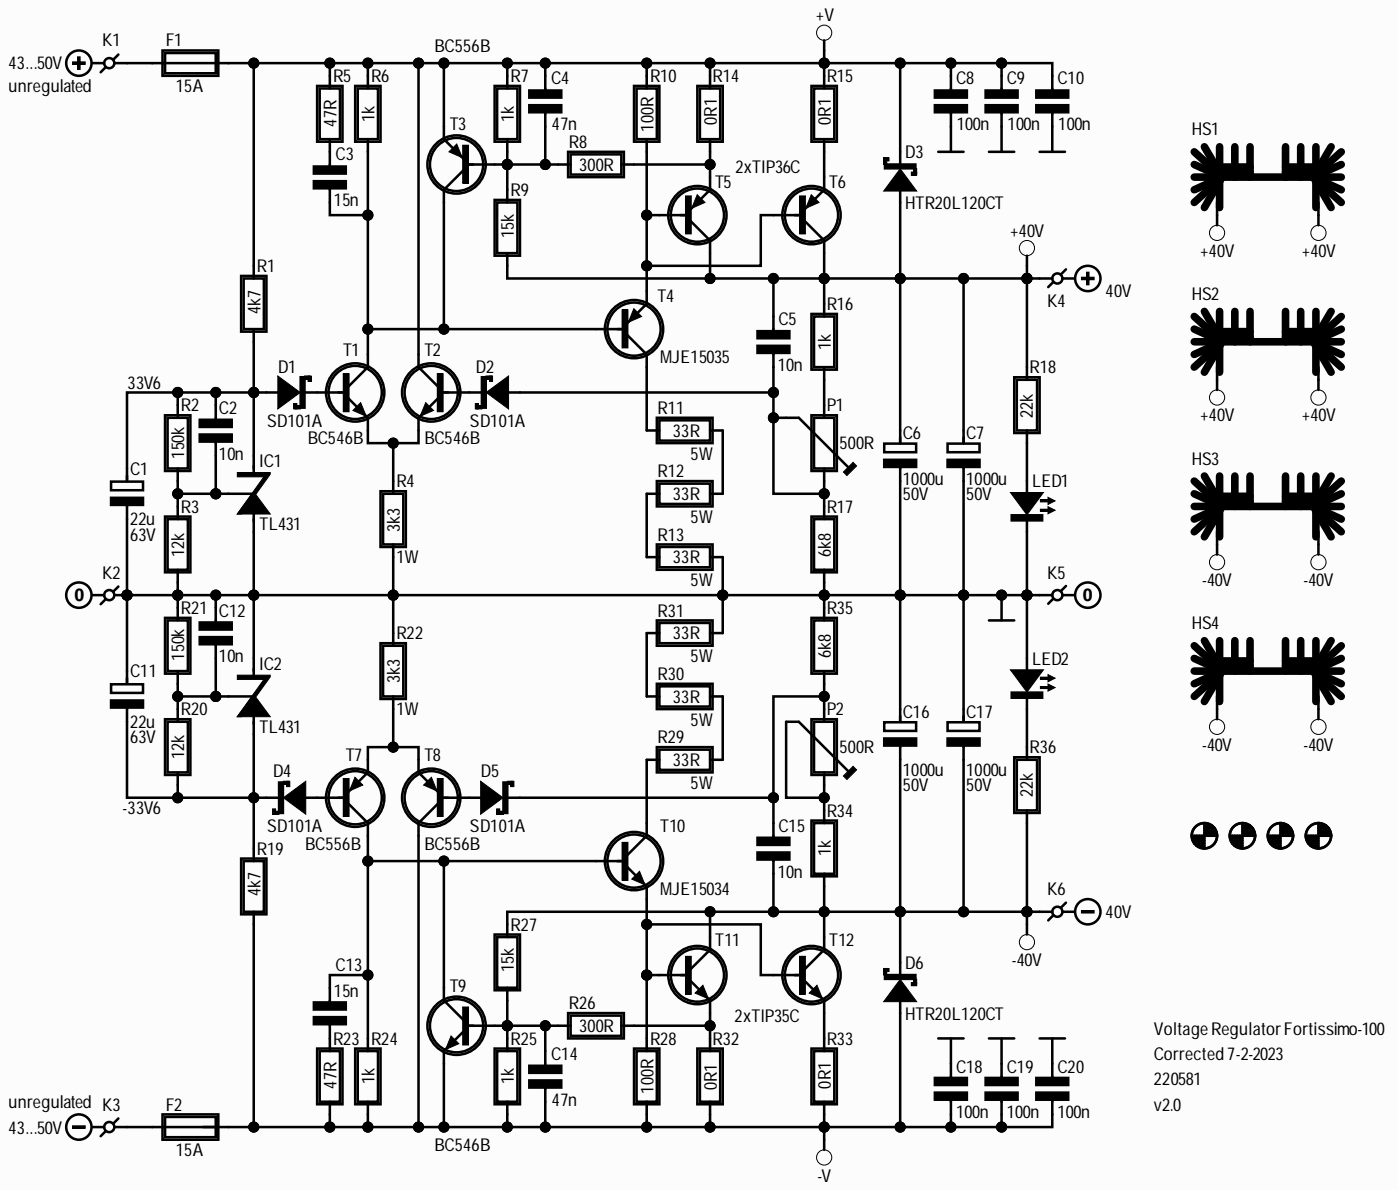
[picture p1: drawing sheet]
<svg xmlns="http://www.w3.org/2000/svg" width="140mm" height="119mm" viewBox="0 0 140 119" stroke-linecap="round" stroke-linejoin="round" font-family="sans-serif">
<defs><g id="words">
<g font-size="1.8">
<text x="10.2" y="4.6">K1</text>
<text x="16.6" y="4.6">F1</text>
<text x="43.5" y="5.2">BC556B</text>
<text x="81.6" y="2.1">+V</text>
<text x=".8" y="6.9">43...50V</text>
<text x=".8" y="9.2">unregulated</text>
<text x="17.6" y="9.2">15A</text>
<text x="33.3" y="8.2">R5</text>
<text x="37.1" y="8.2">R6</text>
<text x="51.1" y="8.2">R7</text>
<text x="55.1" y="8.5">C4</text>
<text x="65" y="8.2">R10</text>
<text x="71.3" y="8.2">R14</text>
<text x="82.7" y="8.2">R15</text>
<text x="95.6" y="8.5">C8</text>
<text x="100.7" y="8.5">C9</text>
<text x="105.8" y="8.5">C10</text>
<text x="33.6" y="16.1">C3</text>
<text x="33.7" y="12.7" transform="rotate(-90 33.7 12.7)">47R</text>
<text x="37.5" y="12.2" transform="rotate(-90 37.5 12.2)">1k</text>
<text x="45" y="13">T3</text>
<text x="51.4" y="12.2" transform="rotate(-90 51.4 12.2)">1k</text>
<text x="55.2" y="13">47n</text>
<text x="56.9" y="14.8">R8</text>
<text x="57.9" y="17.1">300R</text>
<text x="65.4" y="13.2" transform="rotate(-90 65.4 13.2)">100R</text>
<text x="71.7" y="12.5" transform="rotate(-90 71.7 12.5)">0R1</text>
<text x="73.6" y="17.3">2xTIP36C</text>
<text x="83.1" y="12.5" transform="rotate(-90 83.1 12.5)">0R1</text>
<text x="90.6" y="15.8">D3</text>
<text x="95.7" y="13">100n</text>
<text x="100.8" y="13">100n</text>
<text x="105.9" y="13">100n</text>
<text x="119.2" y="13.5">HS1</text>
<text x="33.4" y="20.6">15n</text>
<text x="51.1" y="19.6">R9</text>
<text x="51.4" y="23.8" transform="rotate(-90 51.4 23.8)">15k</text>
<text x="71.5" y="18.8">T5</text>
<text x="83" y="18.8">T6</text>
<text x="90.6" y="20.9">HTR20L120CT</text>
<text x="101.1" y="23.7">+40V</text>
<text x="25.7" y="27.2">R1</text>
<text x="110.6" y="29.7">40V</text>
<text x="119.2" y="30">HS2</text>
<text x="120.1" y="25.7">+40V</text>
<text x="130.2" y="25.7">+40V</text>
<text x="26" y="31.4" transform="rotate(-90 26 31.4)">4k7</text>
<text x="34.3" y="35.6">T1</text>
<text x="42.4" y="35.6">T2</text>
<text x="65.8" y="30.2">T4</text>
<text x="77.9" y="32.5">C5</text>
<text x="82.7" y="31">R16</text>
<text x="83.1" y="35" transform="rotate(-90 83.1 35)">1k</text>
<text x="104.8" y="30.8">K4</text>
<text x="12.8" y="38.9">33V6</text>
<text x="18.1" y="41.1">R2</text>
<text x="21.9" y="41.4">C2</text>
<text x="27.8" y="37.3">D1</text>
<text x="47.6" y="37.3">D2</text>
<text x="65.8" y="41.4">R11</text>
<text x="66" y="36.3">MJE15035</text>
<text x="77.8" y="37.1">10n</text>
<text x="82.7" y="41.1">P1</text>
<text x="103" y="37.3">R18</text>
<text x="103.3" y="41.8" transform="rotate(-90 103.3 41.8)">22k</text>
<text x="13" y="47.5">C1</text>
<text x="18.4" y="45.9" transform="rotate(-90 18.4 45.9)">150k</text>
<text x="21.9" y="46">10n</text>
<text x="26" y="46.7">IC1</text>
<text x="26.7" y="42.7">SD101A</text>
<text x="30.8" y="44.4">BC546B</text>
<text x="42.4" y="44.4">BC546B</text>
<text x="47" y="42.7">SD101A</text>
<text x="65.8" y="47.7">R12</text>
<text x="67.3" y="43.7">33R</text>
<text x="69.1" y="46">5W</text>
<text x="84" y="45">500R</text>
<text x="90.3" y="43.9">C6</text>
<text x="96.7" y="43.9">C7</text>
<text x="119.2" y="46.5">HS3</text>
<text x="120.1" y="42.2">+40V</text>
<text x="130.2" y="42.2">+40V</text>
<text x="13" y="52.6">22u</text>
<text x="18.1" y="51.3">R3</text>
<text x="26" y="53.1">TL431</text>
<text x="39.7" y="48.8">R4</text>
<text x="40" y="53.2" transform="rotate(-90 40 53.2)">3k3</text>
<text x="67.3" y="50">33R</text>
<text x="69.1" y="52.3">5W</text>
<text x="82.7" y="51.3">R17</text>
<text x="90.3" y="48.5">1000u</text>
<text x="90.3" y="50">50V</text>
<text x="96.7" y="48.5">1000u</text>
<text x="96.7" y="50">50V</text>
<text x="103.2" y="48.8">LED1</text>
<text x="10.2" y="57.9">K2</text>
<text x="13" y="54.1">63V</text>
<text x="18.4" y="55.8" transform="rotate(-90 18.4 55.8)">12k</text>
<text x="39.7" y="56.4">1W</text>
<text x="65.8" y="54.1">R13</text>
<text x="67.3" y="56.4">33R</text>
<text x="69.1" y="58.6">5W</text>
<text x="83.1" y="55.8" transform="rotate(-90 83.1 55.8)">6k8</text>
<text x="104.8" y="57.9">K5</text>
<text x="120.2" y="58.6">-40V</text>
<text x="130.4" y="58.6">-40V</text>
<text x="7.4" y="60.2">0</text>
<text x="18.1" y="61.4">R21 C12</text>
<text x="39.7" y="64">R22</text>
<text x="65.8" y="61.7">R31</text>
<text x="67.3" y="64">33R</text>
<text x="82.7" y="61.4">R35</text>
<text x="83.1" y="65.8" transform="rotate(-90 83.1 65.8)">6k8</text>
<text x="108.3" y="60.2">0</text>
<text x="119.2" y="62.9">HS4</text>
<text x="13" y="67.8">C11</text>
<text x="18.1" y="71.6">R20</text>
<text x="18.4" y="66.1" transform="rotate(-90 18.4 66.1)">150k</text>
<text x="21.9" y="66.2">10n</text>
<text x="26" y="67">IC2</text>
<text x="39.7" y="71.6">1W</text>
<text x="40" y="68.4" transform="rotate(-90 40 68.4)">3k3</text>
<text x="65.8" y="68">R30</text>
<text x="67.3" y="70.3">33R</text>
<text x="69.1" y="66.2">5W</text>
<text x="82.7" y="71.6">P2</text>
<text x="90.3" y="71.8">C16</text>
<text x="96.7" y="71.8">C17</text>
<text x="103.2" y="66.5">LED2</text>
<text x="13" y="72.8">22u</text>
<text x="13" y="74.4">63V</text>
<text x="18.4" y="76" transform="rotate(-90 18.4 76)">12k</text>
<text x="26" y="73.3">TL431</text>
<text x="27.3" y="77.7">D4</text>
<text x="34.6" y="76.1">T7</text>
<text x="42.4" y="76.1">T8</text>
<text x="48.1" y="77.7">D5</text>
<text x="65.8" y="74.4">R29</text>
<text x="67.3" y="76.6">33R</text>
<text x="69.1" y="72.6">5W</text>
<text x="84" y="75.4">500R</text>
<text x="90.3" y="77.7">1000u</text>
<text x="96.7" y="77.7">1000u</text>
<text x="103" y="75.4">R36</text>
<text x="120.2" y="75.1">-40V</text>
<text x="130.4" y="75.1">-40V</text>
<text x="12.3" y="81.5">-33V6</text>
<text x="26.7" y="83.2">SD101A</text>
<text x="47" y="83.2">SD101A</text>
<text x="66" y="83.2">T10</text>
<text x="69.1" y="78.9">5W</text>
<text x="77.9" y="83.2">C15</text>
<text x="82.7" y="81.7">R34</text>
<text x="90.3" y="79.2">50V</text>
<text x="96.7" y="79.2">50V</text>
<text x="103.3" y="79.8" transform="rotate(-90 103.3 79.8)">22k</text>
<text x="25.7" y="85.5">R19</text>
<text x="26" y="89.6" transform="rotate(-90 26 89.6)">4k7</text>
<text x="30.5" y="85">BC556B</text>
<text x="42.4" y="85">BC556B</text>
<text x="66" y="89.6">MJE15034</text>
<text x="77.8" y="87.8">10n</text>
<text x="83.1" y="85.6" transform="rotate(-90 83.1 85.6)">1k</text>
<text x="104.8" y="89.6">K6</text>
<text x="51.1" y="93.1">R27</text>
<text x="71.5" y="94.6">T11</text>
<text x="83" y="94.6">T12</text>
<text x="110.6" y="91.8">40V</text>
<text x="33.4" y="99.7">15n</text>
<text x="33.6" y="97.2">C13</text>
<text x="45" y="99.2">T9</text>
<text x="51.4" y="97.3" transform="rotate(-90 51.4 97.3)">15k</text>
<text x="56.9" y="101">R26</text>
<text x="90.6" y="96.9">D6</text>
<text x="90.6" y="102">HTR20L120CT</text>
<text x="101.2" y="96.7">-40V</text>
<text x="33.3" y="104.5">R23 R24</text>
<text x="51.1" y="104.5">R25</text>
<text x="55.1" y="106">C14</text>
<text x="57.9" y="103.3">300R</text>
<text x="65" y="104.5">R28</text>
<text x="71.3" y="104.5">R32</text>
<text x="73.5" y="102.2">2xTIP35C</text>
<text x="82.7" y="104.5">R33</text>
<text x="95.6" y="107.3">C18</text>
<text x="100.7" y="107.3">C19</text>
<text x="105.8" y="107.3">C20</text>
<text x="115.4" y="103.5">VoltageRegulatorFortissimo-100</text>
<text x="115.4" y="106">Corrected7-2-2023</text>
<text x=".8" y="113.4">43...50V</text>
<text x=".8" y="110.9">unregulated K3</text>
<text x="16.6" y="111.1">F2</text>
<text x="33.7" y="108.9" transform="rotate(-90 33.7 108.9)">47R</text>
<text x="37.5" y="108.4" transform="rotate(-90 37.5 108.4)">1k</text>
<text x="51.4" y="108.4" transform="rotate(-90 51.4 108.4)">1k</text>
<text x="55.2" y="110.6">47n</text>
<text x="65.4" y="109.4" transform="rotate(-90 65.4 109.4)">100R</text>
<text x="71.7" y="109.1" transform="rotate(-90 71.7 109.1)">0R1</text>
<text x="83.1" y="108.9" transform="rotate(-90 83.1 108.9)">0R1</text>
<text x="95.6" y="111.9">100n</text>
<text x="100.7" y="111.9">100n</text>
<text x="105.8" y="111.9">100n</text>
<text x="115.4" y="108.6">220581</text>
<text x="115.4" y="111.1">v2.0</text>
<text x="17.6" y="115.7">15A</text>
<text x="43.5" y="115.2">BC546B</text>
<text x="81.8" y="118.2">-V</text>
</g>
</g></defs>
<g fill="#fcfcfc">
<path d="M-.1 0h139.9v119h-139.9z" fill-rule="evenodd"/>
<path d="M-.1 0h139.9v119h-139.9z" fill-rule="evenodd"/>
</g>
<g fill="none" stroke="#000" stroke-width=".25">
<path d="M9.3 6.3h1.1M10.6 6.7l-.5 .5M11.4 6.3h14M11.8 5.5l-.5 .5M16.3 5h5.5v2.6h-5.5zM16.5 5.3h5.1v2h-5.1zM31.7 8.6h2.6v5.6h-2.6zM32 8.9h2v5h-2zM33 18.5v3h3.8M33 6.3v2.6M33 13.9v3.1M35.5 8.6h2.6v5.6h-2.6z"/>
<path d="M35.8 8.9h2v5h-2zM36.8 13.9v22.8l-2.2 2.3M36.8 6.3h-11.4v21.6M36.8 8.9v-2.6h45.6v2.6M41.9 6.3v30.4l2.2 2.3M44.4 6.3v7.6l2.3 2.3M46.6 16.5h4.1v3.8M46.7 16.7l-2.3 2.3v13.9h-7.6M49.5 8.6h2.5v5.6h-2.5zM49.5 20h2.5v5.6h-2.5zM49.7 8.9h2.1v5h-2.1zM50.7 13.9v2.6h6.4"/>
<path d="M50.7 6.3v2.6M54.5 6.3v3.1M54.5 10.9v5.6M56.8 15.2h5.6v2.5h-5.6zM57.1 15.4h5.1v2.1h-5.1zM62.2 16.5h8.8v2.5l-2.2 2.2M63.4 8.6h2.6v5.6h-2.6zM63.7 8.9h2v5h-2zM64.7 13.9v12.7h11.4v-5.1h4.1M64.7 6.3v2.6M69.8 8.6h2.5v5.6h-2.5zM70 8.9h2v5h-2z"/>
<path d="M71 6.3v2.6M71 13.9v2.6M81.2 8.6h2.5v5.6h-2.5zM81.4 8.9h2.1v5h-2.1zM82.4 4v2.3h7.7v10.2M82.4 13.9v5.1l-2.2 2.2M90.1 6.3h5v3.1M90.1 19v8.9h15.2M93.9 15.2h2.5M95.1 6.3h5.1v3.1M95.1 10.9v4.3M98.9 15.2h2.6"/>
<path d="M100.2 6.3h5.1v3.1M100.2 10.9v4.3M104 15.2h2.5M105.3 10.9v4.3M17.8 39.3h-5.1v8.8M21.6 39.3v3M24.1 27.6h2.6v5.6h-2.6zM24.4 27.9h2v5h-2zM25.4 32.9v6.4h2.5M30.5 39.3h4.1M34.6 39.5l2.2 2.3v2.5h5.1v-2.5l2.2-2.3M44.1 39.3h4.1"/>
<path d="M44.4 32.9h18.1M49.7 20.3h2.1v5h-2.1zM50.7 25.3v2.6h20.3M50.7 39.3h26.7M62.4 33.2l2.3 2.3v7.6h1.3M64.7 21.5h4.1M64.7 26.6v3.8l-2.3 2.2M68.8 21.8l2.2 2.3v3.8h11.4v-3.8l-2.2-2.3M77.4 34.9v14.5h5v2.5M77.4 27.9v5.5M81.2 31.4h2.5v5.6h-2.5zM81.4 31.7h2.1v5h-2.1z"/>
<path d="M82.4 31.7v-3.8h7.7v16.4M82.4 36.7v5.1M96.4 27.9v16.4M101.5 37.7h2.5v5.6h-2.5zM101.7 38h2v5.1h-2zM102.7 25.6v12.4M105.4 28.2l-.5 .5M106.3 27.9h1.1M106.6 26.9l-.5 .6M121.8 20.3v2.2M121.8 36.7v2.3M131.9 20.3v2.2"/>
<path d="M131.9 36.7v2.3M9.3 59.5h1.1M10.6 59.9l-.5 .5M11.4 59.5h1.3v8.9M11.8 58.7l-.5 .5M12.7 50.2v9.3h5.1v2.6M16.5 41.5h2.5v5.6h-2.5zM16.5 51.7h2.5v5.6h-2.5zM16.8 41.8h2v5.1h-2zM16.8 51.9h2v5.1h-2zM17.8 41.8v-2.5h7.6v8.1M17.8 46.9v2.5"/>
<path d="M21.6 49.4h-3.8v2.5M21.6 49.4h3.8M21.6 43.8v5.6M21.6 59.5v3.1M25.4 51.4v8.1h-7.6v-2.5M38.1 49.1h2.5v5.6h-2.5zM38.3 49.4h2v5.1h-2zM39.3 54.5v5h43.1v-2.5M39.3 44.3v5.1M65.7 41.8h5.6v2.5h-5.6zM65.7 48.1h5.6v2.6h-5.6zM65.7 54.5h5.6v2.5h-5.6z"/>
<path d="M66 42h5v2.1h-5zM66 48.4h5v2h-5zM66 54.7h5v2h-5zM66 49.4h-1.3v6.3h1.3M71 43.1h1.3v6.3h-1.3M71 55.7h1.3v7.6h-1.3M77.4 41.8h2.5l5.1 5.1M81.2 51.7h2.5v5.6h-2.5zM81.2 41.5h2.5v5.6h-2.5zM81.4 51.9h2.1v5.1h-2.1zM81.4 41.8h2.1v5.1h-2.1zM82.4 46.9v2.5"/>
<path d="M90.1 46.4v13.1h-7.7v2.6M96.4 46.4v25.8M100.2 59.5v2.6M102.7 43.1v6.3M102.7 51.9v15.2M105.3 59.5h-15.2v12.7M105.4 59.9l-.5 .5M106.3 59.5h1.1M106.6 58.6l-.5 .5M121.8 53.2v2.3M131.9 53.2v2.3M12.7 70.4v9.4h5.1"/>
<path d="M16.5 71.9h2.5v5.6h-2.5zM16.5 61.8h2.5v5.6h-2.5zM16.8 72.2h2v5.1h-2zM16.8 62.1h2v5h-2zM17.8 67.1v2.6M21.6 69.7h-3.8v2.5M21.6 64.1v5.6M21.6 69.7h3.8M25.4 71.7v8.1h-7.6v-2.5M27.9 79.8h-2.5v6.3M30.5 79.8h4.1M34.6 79.5l2.2-2.2v-2.6h5.1v2.6l2.2 2.2"/>
<path d="M38.1 64.3h2.5v5.6h-2.5zM38.3 64.6h2v5.1h-2zM39.3 64.6v-5.1h-13.9v8.1M39.3 69.7v5M44.1 79.8h4.1M50.7 79.8h26.7M65.7 62.1h5.6v2.5h-5.6zM65.7 68.4h5.6v2.5h-5.6zM65.7 74.7h5.6v2.6h-5.6zM66 62.3h5v2h-5zM66 68.7h5v2h-5zM66 75h5v2h-5z"/>
<path d="M66 63.3h-1.3v6.4h1.3M66 76h-1.3v7.6l-2.3 2.2M71 69.7h1.3v6.3h-1.3M81.2 61.8h2.5v5.6h-2.5zM81.2 71.9h2.5v5.6h-2.5zM81.4 62.1h2.1v5h-2.1zM81.4 72.2h2.1v5.1h-2.1zM82.4 67.1v5.1M82.4 69.7h-5v14.4M82.4 77.3v5M85 77.3l-5.1-5.1h-1.3v7.6h3.8M90.1 74.2v17h-7.7v-3.8"/>
<path d="M96.4 74.2v17M98.9 62.1h2.6M101.5 75.8h2.5v5.5h-2.5zM101.7 76h2v5.1h-2zM102.7 69.7v6.3M121.8 69.7v2.2M131.9 69.7v2.2M24.1 85.9h2.6v5.6h-2.6zM24.4 86.1h2v5.1h-2zM25.4 91.2v21.5h57v-2.5M34.6 80.1l2.2 2.2v22.8M36.8 97.5h-3.8v3.1"/>
<path d="M36.8 86.1h25.7M44.1 80.1l-2.2 2.2v30.4M44.4 86.1v14l2.3 2.2M49.5 93.5h2.5v5.6h-2.5zM49.7 93.7h2.1v5.1h-2.1zM50.7 98.8v6.3M62.4 86.4l2.3 2.3v8.8M64.7 92.5h11.4v5h4.1M64.7 97.5v7.6M64.7 97.5h4.1M68.8 97.2l2.2-2.2v-3.8h11.4v3.8l-2.2 2.2M68.8 97.8l2.2 2.3v2.5h-8.8"/>
<path d="M71 91.2h-20.3v2.5M77.4 85.6v5.6M80.2 97.8l2.2 2.3v5M81.2 82.1h2.5v5.6h-2.5zM81.4 82.3h2.1v5.1h-2.1zM102.7 81.1v12.4M105.3 91.2h-15.2v6.3M105.4 91.6l-.5 .5M106.3 91.2h1.1M106.6 90.3l-.5 .5M119.2 83.6h2.6M119.5 83.6v.8h1"/>
<path d="M119.5 84.1h1M119.5 83.9h1M119.7 83.6v1h.8M120 83.6v1M120.2 83.6v1M120.5 82.3v2.6M120.5 82.6h.7v1M120.5 82.8h1v.8M120.5 83.1h1M120.5 83.3h1M120.7 82.6v1M121 82.6v1"/>
<path d="M123 83.6h2.6M123.3 83.6v.8h1M123.3 84.1h1M123.3 83.9h1M123.5 83.6v1h.8M123.8 83.6v1M124 83.6v1M124.3 82.6h.8v1M124.3 82.8h1v.8M124.3 83.1h1M124.3 83.3h1M124.3 82.3v2.6"/>
<path d="M124.5 82.6v1M124.8 82.6v1M126.8 83.6h2.6M127.1 83.6v.8h1M127.1 84.1h1M127.1 83.9h1M127.3 83.6v1h.8M127.6 83.6v1M127.8 83.6v1M128.1 82.6h.8v1M128.1 82.8h1v.8M128.1 83.1h1"/>
<path d="M128.1 83.3h1M128.1 82.3v2.6M128.3 82.6v1M128.6 82.6v1M130.6 83.6h2.6M130.9 83.6v.8h1M130.9 84.1h1M130.9 83.9h1M131.1 83.6v1h.8M131.4 83.6v1M131.6 83.6v1M131.9 82.6h.8v1"/>
<path d="M131.9 82.8h1v.8M131.9 83.1h1M131.9 83.3h1M131.9 82.3v2.6M132.1 82.6v1M132.4 82.6v1M9.3 112.7h1.1M10.6 113.1l-.5 .6M11.4 112.7h14M11.8 111.9l-.5 .5M16.3 111.5h5.5v2.5h-5.5zM16.5 111.7h5.1v2.1h-5.1z"/>
<path d="M31.7 104.9h2.6v5.6h-2.6zM32 105.1h2v5.1h-2zM33 102.1v3M33 110.2v2.5M35.5 104.9h2.6v5.6h-2.6zM35.8 105.1h2v5.1h-2zM36.8 110.2v2.5M46.6 102.6h10.5M46.7 102.9l-2.3 2.2v7.6M49.5 104.9h2.5v5.6h-2.5zM49.7 105.1h2.1v5.1h-2.1zM50.7 110.2v2.5"/>
<path d="M54.5 102.6v4.3M54.5 108.4v4.3M56.8 101.3h5.6v2.6h-5.6zM57.1 101.6h5.1v2h-5.1zM63.4 104.9h2.6v5.6h-2.6zM63.7 105.1h2v5.1h-2zM64.7 110.2v2.5M69.8 104.9h2.5v5.6h-2.5zM70 105.1h2v5.1h-2zM71 102.6v2.5M71 110.2v2.5M81.2 104.9h2.5v5.6h-2.5z"/>
<path d="M81.4 105.1h2.1v5.1h-2.1zM90.1 100.1v12.6h-7.7v2.3M90.1 112.7h5M93.9 103.9h2.5M95.1 109.7v3h5.1v-3M95.1 103.9v4.3M98.9 103.9h2.6M100.2 103.9v4.3M104 103.9h2.5M105.3 109.7v3h-5.1M105.3 103.9v4.3"/>
<circle cx="7.9" cy="6.3" r="1.27"/>
<circle cx="10.9" cy="6.3" r=".51"/>
<circle cx="45.7" cy="16.5" r="2.92"/>
<circle cx="45.7" cy="16.5" r="2.66"/>
<circle cx="35.5" cy="39.3" r="2.66"/>
<circle cx="35.5" cy="39.3" r="2.92"/>
<circle cx="43.1" cy="39.3" r="2.92"/>
<circle cx="43.1" cy="39.3" r="2.66"/>
<circle cx="63.4" cy="32.9" r="2.92"/>
<circle cx="63.4" cy="32.9" r="2.66"/>
<circle cx="69.8" cy="21.5" r="2.91"/>
<circle cx="69.8" cy="21.5" r="2.66"/>
<circle cx="81.2" cy="21.5" r="2.92"/>
<circle cx="81.2" cy="21.5" r="2.66"/>
<circle cx="105.8" cy="27.9" r=".51"/>
<circle cx="108.8" cy="27.9" r="1.27"/>
<circle cx="7.9" cy="59.5" r="1.27"/>
<circle cx="10.9" cy="59.5" r=".51"/>
<circle cx="105.8" cy="59.5" r=".51"/>
<circle cx="108.8" cy="59.5" r="1.27"/>
<circle cx="35.5" cy="79.8" r="2.92"/>
<circle cx="35.5" cy="79.8" r="2.66"/>
<circle cx="43.1" cy="79.8" r="2.92"/>
<circle cx="43.1" cy="79.8" r="2.66"/>
<circle cx="63.4" cy="86.1" r="2.66"/>
<circle cx="63.4" cy="86.1" r="2.92"/>
<circle cx="69.8" cy="97.5" r="2.91"/>
<circle cx="69.8" cy="97.5" r="2.66"/>
<circle cx="81.2" cy="97.5" r="2.92"/>
<circle cx="81.2" cy="97.5" r="2.66"/>
<circle cx="105.8" cy="91.2" r=".51"/>
<circle cx="108.8" cy="91.2" r="1.27"/>
<circle cx="120.5" cy="83.6" r="1.27"/>
<circle cx="124.3" cy="83.6" r="1.27"/>
<circle cx="128.1" cy="83.6" r="1.27"/>
<circle cx="131.9" cy="83.6" r="1.27"/>
<circle cx="7.9" cy="112.7" r="1.27"/>
<circle cx="10.9" cy="112.7" r=".51"/>
<circle cx="45.7" cy="102.6" r="2.66"/>
<circle cx="45.7" cy="102.6" r="2.92"/>
</g>
<g fill="#000">
<path d="M45.7 14.4l.5 1.4-1.3-.6zM90.1 16.9l1.6 2.2h-3.3zM48.6 39.3l2.3-1.7v3.3zM63.4 30.9l.8 .8-1.3 .5zM69.7 19.5l.8 .8-1.3 .5zM81.2 19.5l.7 .8-1.3 .5zM25.4 49.2l1.6 2.2h-3.3zM27.8 37.6l2.2 1.7-2.2 1.6zM36.1 40.3l.5 1.3-1.3-.5zM42.6 40.3l.8 .8-1.4 .5zM101.1 49.3h3.3l-1.7 2.2zM104.8 49.8l.7 .3-.7 .4z"/>
<path d="M104.8 50.7l.7 .3-.7 .4zM25.4 69.5l1.6 2.2h-3.3zM28.4 79.8l2.2-1.6v3.2zM35.5 77.8l.8 .7-1.3 .6zM42.4 78.5l.8-.7 .5 1.3zM101.1 67h3.3l-1.7 2.2zM104.8 67.5l.7 .3-.7 .4zM104.8 68.4l.7 .4-.7 .3zM48.1 78.2l2.2 1.6-2.2 1.6zM64 87.2l.5 1.3-1.3-.6zM69.5 99.3l.8-.7 .6 1.3zM81.7 98.6l.6 1.3-1.3-.6z"/>
<path d="M45.1 103.6l.8 .8-1.3 .6zM90.1 98l1.6 2.2h-3.3z"/>
<path d="M7.3 6.2h1.2v.2h-1.2z" fill-rule="evenodd"/>
<path d="M7.8 5.7h.2v1.3h-.2z" fill-rule="evenodd"/>
<path d="M31.4 16.7h3.2v.7h-3.2z" fill-rule="evenodd"/>
<path d="M31.4 18.1h3.2v.7h-3.2z" fill-rule="evenodd"/>
<path d="M46.3 14.5h.6v3.8h-.6z" fill-rule="evenodd"/>
<path d="M53 9.1h3.1v.7h-3.1z" fill-rule="evenodd"/>
<path d="M53 10.5h3.1v.7h-3.1z" fill-rule="evenodd"/>
<path d="M68.6 19.6h.6v3.8h-.6z" fill-rule="evenodd"/>
<path d="M80 19.6h.6v3.8h-.6z" fill-rule="evenodd"/>
<path d="M88.4 15.8h.5v.3h-.5z" fill-rule="evenodd"/>
<path d="M88.4 15.9h.3v.6h-.3z" fill-rule="evenodd"/>
<path d="M91.2 17.2h.5v.3h-.5z" fill-rule="evenodd"/>
<path d="M91.4 16.9h.3v.5h-.3z" fill-rule="evenodd"/>
<path d="M93.5 9.1h3.2v.7h-3.2z" fill-rule="evenodd"/>
<path d="M93.5 10.5h3.2v.7h-3.2z" fill-rule="evenodd"/>
<path d="M98.6 9.1h3.2v.7h-3.2z" fill-rule="evenodd"/>
<path d="M98.6 10.5h3.2v.7h-3.2z" fill-rule="evenodd"/>
<path d="M103.7 9.1h3.2v.7h-3.2z" fill-rule="evenodd"/>
<path d="M103.7 10.5h3.2v.7h-3.2z" fill-rule="evenodd"/>
<path d="M30.5 37.6h.5v.3h-.5z" fill-rule="evenodd"/>
<path d="M30.8 37.6h.3v.5h-.3z" fill-rule="evenodd"/>
<path d="M34.3 37.4h.6v3.8h-.6z" fill-rule="evenodd"/>
<path d="M43.7 37.4h.6v3.8h-.6z" fill-rule="evenodd"/>
<path d="M48.6 37.6h.5v.3h-.5z" fill-rule="evenodd"/>
<path d="M49 37.6h.3v.5h-.3z" fill-rule="evenodd"/>
<path d="M62.2 31h.6v3.8h-.6z" fill-rule="evenodd"/>
<path d="M75.8 33.1h3.2v.7h-3.2z" fill-rule="evenodd"/>
<path d="M75.8 34.6h3.2v.7h-3.2z" fill-rule="evenodd"/>
<path d="M108.2 27.7h1.3v.3h-1.3z" fill-rule="evenodd"/>
<path d="M108.7 27.2h.2v1.3h-.2z" fill-rule="evenodd"/>
<path d="M11.1 49.8h3.2v.7h-3.2z" fill-rule="evenodd"/>
<path d="M20 42h3.2v.7h-3.2z" fill-rule="evenodd"/>
<path d="M20 43.5h3.2v.7h-3.2z" fill-rule="evenodd"/>
<path d="M23.7 47.3h3.3v.1l-2.8 4h-.5l2.7-3.7h-2.7z" fill-rule="evenodd"/>
<path d="M29.4 40.4h.3v.5h-.3z" fill-rule="evenodd"/>
<path d="M29.5 40.6h.6v.3h-.6z" fill-rule="evenodd"/>
<path d="M47.6 40.4h.3v.5h-.3z" fill-rule="evenodd"/>
<path d="M47.7 40.6h.5v.3h-.5z" fill-rule="evenodd"/>
<path d="M84.4 47.2l.9-.9 .4 .3-1 1z" fill-rule="evenodd"/>
<path d="M88.5 46h3.1v.7h-3.1z" fill-rule="evenodd"/>
<path d="M94.8 46h3.2v.7h-3.2z" fill-rule="evenodd"/>
<path d="M101.2 51.5h3.1v.6h-3.1z" fill-rule="evenodd"/>
<path d="M104.1 50.9h1.1v.2h-1.1z" fill-rule="evenodd"/>
<path d="M104.1 50h1.1v.2h-1.1z" fill-rule="evenodd"/>
<path d="M11.1 70.1h3.2v.7h-3.2z" fill-rule="evenodd"/>
<path d="M20 62.3h3.2v.7h-3.2z" fill-rule="evenodd"/>
<path d="M20 63.7h3.2v.7h-3.2z" fill-rule="evenodd"/>
<path d="M23.7 67.5h3.3v.2l-2.8 4h-.5l2.7-3.7h-2.7z" fill-rule="evenodd"/>
<path d="M28.3 78.2h.6v.3h-.6z" fill-rule="evenodd"/>
<path d="M28.7 78.2h.3v.5h-.3z" fill-rule="evenodd"/>
<path d="M34.3 77.9h.6v3.8h-.6z" fill-rule="evenodd"/>
<path d="M43.7 77.9h.6v3.8h-.6z" fill-rule="evenodd"/>
<path d="M50.7 78.2h.6v.3h-.6z" fill-rule="evenodd"/>
<path d="M51.1 78.2h.3v.5h-.3z" fill-rule="evenodd"/>
<path d="M84.4 77.6l.9-.9 .4 .3-1 1z" fill-rule="evenodd"/>
<path d="M88.5 73.9h3.1v.7h-3.1z" fill-rule="evenodd"/>
<path d="M94.8 73.9h3.2v.7h-3.2z" fill-rule="evenodd"/>
<path d="M101.2 69.3h3.1v.5h-3.1z" fill-rule="evenodd"/>
<path d="M104.1 68.7h1.1v.2h-1.1z" fill-rule="evenodd"/>
<path d="M104.1 67.7h1.1v.2h-1.1z" fill-rule="evenodd"/>
<path d="M27.3 80.9h.3v.5h-.3z" fill-rule="evenodd"/>
<path d="M27.4 81.1h.5v.3h-.5z" fill-rule="evenodd"/>
<path d="M49.7 80.9h.3v.5h-.3z" fill-rule="evenodd"/>
<path d="M49.8 81.1h.5v.3h-.5z" fill-rule="evenodd"/>
<path d="M62.2 84.3h.6v3.8h-.6z" fill-rule="evenodd"/>
<path d="M68.6 95.7h.6v3.8h-.6z" fill-rule="evenodd"/>
<path d="M75.8 83.8h3.2v.7h-3.2z" fill-rule="evenodd"/>
<path d="M75.8 85.3h3.2v.7h-3.2z" fill-rule="evenodd"/>
<path d="M80 95.7h.6v3.8h-.6z" fill-rule="evenodd"/>
<path d="M88.4 96.9h.5v.3h-.5z" fill-rule="evenodd"/>
<path d="M88.4 97h.3v.5h-.3z" fill-rule="evenodd"/>
<path d="M91.2 98.3h.5v.3h-.5z" fill-rule="evenodd"/>
<path d="M91.4 97.9h.3v.6h-.3z" fill-rule="evenodd"/>
<path d="M108.2 91.1h1.3v.2h-1.3z" fill-rule="evenodd"/>
<path d="M7.3 112.6h1.2v.3h-1.2z" fill-rule="evenodd"/>
<path d="M31.4 100.3h3.2v.7h-3.2z" fill-rule="evenodd"/>
<path d="M31.4 101.7h3.2v.8h-3.2z" fill-rule="evenodd"/>
<path d="M46.3 100.7h.6v3.8h-.6z" fill-rule="evenodd"/>
<path d="M53 106.6h3.1v.7h-3.1z" fill-rule="evenodd"/>
<path d="M53 108.1h3.1v.7h-3.1z" fill-rule="evenodd"/>
<path d="M93.5 109.3h3.2v.7h-3.2z" fill-rule="evenodd"/>
<path d="M93.5 107.8h3.2v.7h-3.2z" fill-rule="evenodd"/>
<path d="M98.6 109.3h3.2v.7h-3.2z" fill-rule="evenodd"/>
<path d="M98.6 107.8h3.2v.7h-3.2z" fill-rule="evenodd"/>
<path d="M103.7 109.3h3.2v.7h-3.2z" fill-rule="evenodd"/>
<path d="M103.7 107.8h3.2v.7h-3.2z" fill-rule="evenodd"/>
</g>
<g fill="none" stroke="#000" stroke-width=".1">
<path d="M7.3 6.2h1.2v.2h-1.2zM7.8 5.7h.2v1.3h-.2zM45.7 14.4l.5 1.4-1.3-.6zM46.3 14.5h.6v3.8h-.6zM68.6 19.6h.6v3.8h-.6zM69.7 19.5l.8 .8-1.3 .5zM80 19.6h.6v3.8h-.6zM81.2 19.5l.7 .8-1.3 .5zM88.4 15.8h.5v.3h-.5zM88.4 15.9h.3v.6h-.3zM90.1 16.9l1.6 2.2h-3.3zM91.2 17.2h.5v.3h-.5z"/>
<path d="M91.4 16.9h.3v.5h-.3zM27.8 37.6l2.2 1.7-2.2 1.6zM30.5 37.6h.5v.3h-.5zM30.8 37.6h.3v.5h-.3zM34.3 37.4h.6v3.8h-.6zM43.7 37.4h.6v3.8h-.6zM48.6 37.6h.5v.3h-.5zM48.6 39.3l2.3-1.7v3.3zM49 37.6h.3v.5h-.3zM62.2 31h.6v3.8h-.6zM63.4 30.9l.8 .8-1.3 .5zM108.2 27.7h1.3v.3h-1.3z"/>
<path d="M108.7 27.2h.2v1.3h-.2zM23.7 47.3h3.3v.1l-2.8 4h-.5l2.7-3.7h-2.7zM25.4 49.2l1.6 2.2h-3.3zM29.4 40.4h.3v.5h-.3zM29.5 40.6h.6v.3h-.6zM36.1 40.3l.5 1.3-1.3-.5zM42.6 40.3l.8 .8-1.4 .5zM47.6 40.4h.3v.5h-.3zM47.7 40.6h.5v.3h-.5zM101.1 49.3h3.3l-1.7 2.2zM104.1 50.9h1.1v.2h-1.1zM104.1 50h1.1v.2h-1.1z"/>
<path d="M104.8 49.8l.7 .3-.7 .4zM104.8 50.7l.7 .3-.7 .4zM23.7 67.5h3.3v.2l-2.8 4h-.5l2.7-3.7h-2.7zM25.4 69.5l1.6 2.2h-3.3zM28.3 78.2h.6v.3h-.6zM28.4 79.8l2.2-1.6v3.2zM28.7 78.2h.3v.5h-.3zM34.3 77.9h.6v3.8h-.6zM35.5 77.8l.8 .7-1.3 .6zM42.4 78.5l.8-.7 .5 1.3zM43.7 77.9h.6v3.8h-.6zM48.1 78.2l2.2 1.6-2.2 1.6z"/>
<path d="M50.7 78.2h.6v.3h-.6zM51.1 78.2h.3v.5h-.3zM101.1 67h3.3l-1.7 2.2zM104.1 68.7h1.1v.2h-1.1zM104.1 67.7h1.1v.2h-1.1zM104.8 67.5l.7 .3-.7 .4zM104.8 68.4l.7 .4-.7 .3zM27.3 80.9h.3v.5h-.3zM27.4 81.1h.5v.3h-.5zM49.7 80.9h.3v.5h-.3zM49.8 81.1h.5v.3h-.5zM62.2 84.3h.6v3.8h-.6z"/>
<path d="M64 87.2l.5 1.3-1.3-.6zM68.6 95.7h.6v3.8h-.6zM69.5 99.3l.8-.7 .6 1.3zM80 95.7h.6v3.8h-.6zM81.7 98.6l.6 1.3-1.3-.6zM88.4 96.9h.5v.3h-.5zM88.4 97h.3v.5h-.3zM90.1 98l1.6 2.2h-3.3zM91.2 98.3h.5v.3h-.5zM91.4 97.9h.3v.6h-.3zM108.2 91.1h1.3v.2h-1.3zM7.3 112.6h1.2v.3h-1.2z"/>
<path d="M45.1 103.6l.8 .8-1.3 .6zM46.3 100.7h.6v3.8h-.6z"/>
<circle cx="25.4" cy="6.3" r=".51"/>
<circle cx="33" cy="6.3" r=".51"/>
<circle cx="36.8" cy="6.3" r=".51"/>
<circle cx="41.9" cy="6.3" r=".51"/>
<circle cx="44.4" cy="6.3" r=".51"/>
<circle cx="50.7" cy="6.3" r=".51"/>
<circle cx="50.7" cy="16.5" r=".51"/>
<circle cx="54.6" cy="6.3" r=".51"/>
<circle cx="54.6" cy="16.5" r=".51"/>
<circle cx="64.7" cy="6.3" r=".51"/>
<circle cx="71" cy="6.3" r=".51"/>
<circle cx="71" cy="16.5" r=".51"/>
<circle cx="82.4" cy="3.3" r=".76"/>
<circle cx="82.4" cy="6.3" r=".51"/>
<circle cx="90.1" cy="6.3" r=".51"/>
<circle cx="95.1" cy="6.3" r=".51"/>
<circle cx="100.2" cy="6.3" r=".51"/>
<circle cx="17.8" cy="39.3" r=".51"/>
<circle cx="21.6" cy="39.3" r=".51"/>
<circle cx="25.4" cy="39.3" r=".51"/>
<circle cx="36.8" cy="32.9" r=".51"/>
<circle cx="36.8" cy="21.5" r=".51"/>
<circle cx="44.4" cy="32.9" r=".51"/>
<circle cx="64.7" cy="26.6" r=".51"/>
<circle cx="64.7" cy="21.5" r=".51"/>
<circle cx="71" cy="27.9" r=".51"/>
<circle cx="77.4" cy="39.3" r=".51"/>
<circle cx="77.4" cy="27.9" r=".51"/>
<circle cx="82.4" cy="27.9" r=".51"/>
<circle cx="90.1" cy="27.9" r=".51"/>
<circle cx="96.4" cy="27.9" r=".51"/>
<circle cx="102.7" cy="27.9" r=".51"/>
<circle cx="102.7" cy="24.8" r=".76"/>
<circle cx="121.8" cy="39.8" r=".76"/>
<circle cx="121.8" cy="23.3" r=".76"/>
<circle cx="131.9" cy="39.8" r=".76"/>
<circle cx="131.9" cy="23.3" r=".76"/>
<circle cx="12.7" cy="59.5" r=".51"/>
<circle cx="17.8" cy="49.4" r=".51"/>
<circle cx="17.8" cy="59.5" r=".51"/>
<circle cx="21.6" cy="49.4" r=".51"/>
<circle cx="21.6" cy="59.5" r=".51"/>
<circle cx="25.4" cy="59.5" r=".51"/>
<circle cx="39.3" cy="59.5" r=".51"/>
<circle cx="39.3" cy="44.3" r=".51"/>
<circle cx="72.3" cy="59.5" r=".51"/>
<circle cx="77.4" cy="41.8" r=".51"/>
<circle cx="82.4" cy="49.4" r=".51"/>
<circle cx="82.4" cy="59.5" r=".51"/>
<circle cx="90.1" cy="59.5" r=".51"/>
<circle cx="96.4" cy="59.5" r=".51"/>
<circle cx="100.2" cy="59.5" r=".51"/>
<circle cx="102.7" cy="59.5" r=".51"/>
<circle cx="121.8" cy="56.2" r=".76"/>
<circle cx="131.9" cy="56.2" r=".76"/>
<circle cx="17.8" cy="79.8" r=".51"/>
<circle cx="17.8" cy="69.7" r=".51"/>
<circle cx="21.6" cy="69.7" r=".51"/>
<circle cx="25.4" cy="79.8" r=".51"/>
<circle cx="39.3" cy="74.7" r=".51"/>
<circle cx="77.4" cy="79.8" r=".51"/>
<circle cx="82.4" cy="79.8" r=".51"/>
<circle cx="82.4" cy="69.7" r=".51"/>
<circle cx="121.8" cy="72.7" r=".76"/>
<circle cx="131.9" cy="72.7" r=".76"/>
<circle cx="36.8" cy="86.1" r=".51"/>
<circle cx="36.8" cy="97.5" r=".51"/>
<circle cx="44.4" cy="86.1" r=".51"/>
<circle cx="64.7" cy="97.5" r=".51"/>
<circle cx="64.7" cy="92.5" r=".51"/>
<circle cx="71" cy="91.2" r=".51"/>
<circle cx="77.4" cy="91.2" r=".51"/>
<circle cx="82.4" cy="91.2" r=".51"/>
<circle cx="90.1" cy="91.2" r=".51"/>
<circle cx="96.4" cy="91.2" r=".51"/>
<circle cx="102.7" cy="91.2" r=".51"/>
<circle cx="102.7" cy="94.2" r=".76"/>
<circle cx="25.4" cy="112.7" r=".51"/>
<circle cx="33" cy="112.7" r=".51"/>
<circle cx="36.8" cy="112.7" r=".51"/>
<circle cx="41.9" cy="112.7" r=".51"/>
<circle cx="44.4" cy="112.7" r=".51"/>
<circle cx="50.7" cy="102.6" r=".51"/>
<circle cx="50.7" cy="112.7" r=".51"/>
<circle cx="54.6" cy="102.6" r=".51"/>
<circle cx="54.6" cy="112.7" r=".51"/>
<circle cx="64.7" cy="112.7" r=".51"/>
<circle cx="71" cy="102.6" r=".51"/>
<circle cx="71" cy="112.7" r=".51"/>
<circle cx="82.4" cy="115.8" r=".76"/>
<circle cx="82.4" cy="112.7" r=".51"/>
<circle cx="90.1" cy="112.7" r=".51"/>
<circle cx="95.1" cy="112.7" r=".51"/>
<circle cx="100.2" cy="112.7" r=".51"/>
</g>
<g fill="#000">
<circle cx="25.4" cy="6.3" r=".51"/>
<circle cx="33" cy="6.3" r=".51"/>
<circle cx="36.8" cy="6.3" r=".51"/>
<circle cx="41.9" cy="6.3" r=".51"/>
<circle cx="44.4" cy="6.3" r=".51"/>
<circle cx="50.7" cy="6.3" r=".51"/>
<circle cx="50.7" cy="16.5" r=".51"/>
<circle cx="54.6" cy="6.3" r=".51"/>
<circle cx="54.6" cy="16.5" r=".51"/>
<circle cx="64.7" cy="6.3" r=".51"/>
<circle cx="71" cy="6.3" r=".51"/>
<circle cx="71" cy="16.5" r=".51"/>
<circle cx="82.4" cy="6.3" r=".51"/>
<circle cx="90.1" cy="6.3" r=".51"/>
<circle cx="95.1" cy="6.3" r=".51"/>
<circle cx="100.2" cy="6.3" r=".51"/>
<circle cx="17.8" cy="39.3" r=".51"/>
<circle cx="21.6" cy="39.3" r=".51"/>
<circle cx="25.4" cy="39.3" r=".51"/>
<circle cx="36.8" cy="32.9" r=".51"/>
<circle cx="36.8" cy="21.5" r=".51"/>
<circle cx="44.4" cy="32.9" r=".51"/>
<circle cx="64.7" cy="26.6" r=".51"/>
<circle cx="64.7" cy="21.5" r=".51"/>
<circle cx="71" cy="27.9" r=".51"/>
<circle cx="77.4" cy="39.3" r=".51"/>
<circle cx="77.4" cy="27.9" r=".51"/>
<circle cx="82.4" cy="27.9" r=".51"/>
<circle cx="90.1" cy="27.9" r=".51"/>
<circle cx="96.4" cy="27.9" r=".51"/>
<circle cx="102.7" cy="27.9" r=".51"/>
<circle cx="12.7" cy="59.5" r=".51"/>
<circle cx="17.8" cy="49.4" r=".51"/>
<circle cx="17.8" cy="59.5" r=".51"/>
<circle cx="21.6" cy="49.4" r=".51"/>
<circle cx="21.6" cy="59.5" r=".51"/>
<circle cx="25.4" cy="59.5" r=".51"/>
<circle cx="39.3" cy="59.5" r=".51"/>
<circle cx="39.3" cy="44.3" r=".51"/>
<circle cx="72.3" cy="59.5" r=".51"/>
<circle cx="77.4" cy="41.8" r=".51"/>
<circle cx="82.4" cy="49.4" r=".51"/>
<circle cx="82.4" cy="59.5" r=".51"/>
<circle cx="90.1" cy="59.5" r=".51"/>
<circle cx="96.4" cy="59.5" r=".51"/>
<circle cx="100.2" cy="59.5" r=".51"/>
<circle cx="102.7" cy="59.5" r=".51"/>
<circle cx="17.8" cy="79.8" r=".51"/>
<circle cx="17.8" cy="69.7" r=".51"/>
<circle cx="21.6" cy="69.7" r=".51"/>
<circle cx="25.4" cy="79.8" r=".51"/>
<circle cx="39.3" cy="74.7" r=".51"/>
<circle cx="77.4" cy="79.8" r=".51"/>
<circle cx="82.4" cy="79.8" r=".51"/>
<circle cx="82.4" cy="69.7" r=".51"/>
<circle cx="36.8" cy="86.1" r=".51"/>
<circle cx="36.8" cy="97.5" r=".51"/>
<circle cx="44.4" cy="86.1" r=".51"/>
<circle cx="64.7" cy="97.5" r=".51"/>
<circle cx="64.7" cy="92.5" r=".51"/>
<circle cx="71" cy="91.2" r=".51"/>
<circle cx="77.4" cy="91.2" r=".51"/>
<circle cx="82.4" cy="91.2" r=".51"/>
<circle cx="90.1" cy="91.2" r=".51"/>
<circle cx="96.4" cy="91.2" r=".51"/>
<circle cx="102.7" cy="91.2" r=".51"/>
<circle cx="25.4" cy="112.7" r=".51"/>
<circle cx="33" cy="112.7" r=".51"/>
<circle cx="36.8" cy="112.7" r=".51"/>
<circle cx="41.9" cy="112.7" r=".51"/>
<circle cx="44.4" cy="112.7" r=".51"/>
<circle cx="50.7" cy="102.6" r=".51"/>
<circle cx="50.7" cy="112.7" r=".51"/>
<circle cx="54.6" cy="102.6" r=".51"/>
<circle cx="54.6" cy="112.7" r=".51"/>
<circle cx="64.7" cy="112.7" r=".51"/>
<circle cx="71" cy="102.6" r=".51"/>
<circle cx="71" cy="112.7" r=".51"/>
<circle cx="82.4" cy="112.7" r=".51"/>
<circle cx="90.1" cy="112.7" r=".51"/>
<circle cx="95.1" cy="112.7" r=".51"/>
<circle cx="100.2" cy="112.7" r=".51"/>
</g>
<g fill="none" stroke="#010101" stroke-width=".25">
<path d="M31.4 16.7h3.2v.7h-3.2zM31.4 18.1h3.2v.7h-3.2zM53 9.1h3.1v.7h-3.1zM53 10.5h3.1v.7h-3.1zM88.5 16.5h3.1v.3h-3.1zM93.5 9.1h3.2v.7h-3.2zM93.5 10.5h3.2v.7h-3.2zM98.6 9.1h3.2v.7h-3.2zM98.6 10.5h3.2v.7h-3.2zM103.7 9.1h3.2v.7h-3.2zM103.7 10.5h3.2v.7h-3.2zM30.1 37.7h.4v3.1h-.4z"/>
<path d="M48.2 37.7h.4v3.1h-.4zM75.8 33.1h3.2v.7h-3.2zM75.8 34.6h3.2v.7h-3.2zM11.1 49.8h3.2v.7h-3.2zM11.1 48.2h3.2v.8h-3.2zM20 42h3.2v.7h-3.2zM20 43.5h3.2v.7h-3.2zM88.5 46h3.1v.7h-3.1zM88.5 44.4h3.1v.8h-3.1zM94.8 46h3.2v.7h-3.2zM94.8 44.4h3.2v.8h-3.2zM101.2 51.5h3.1v.6h-3.1z"/>
<path d="M11.1 70.1h3.2v.7h-3.2zM11.1 68.5h3.2v.8h-3.2zM20 62.3h3.2v.7h-3.2zM20 63.7h3.2v.7h-3.2zM27.9 78.3h.4v3h-.4zM50.4 78.3h.3v3h-.3zM88.5 73.9h3.1v.7h-3.1zM88.5 72.2h3.1v.9h-3.1zM94.8 73.9h3.2v.7h-3.2zM94.8 72.2h3.2v.9h-3.2zM101.2 69.3h3.1v.5h-3.1zM75.8 83.8h3.2v.7h-3.2z"/>
<path d="M75.8 85.3h3.2v.7h-3.2zM88.5 97.5h3.1v.4h-3.1zM31.4 100.3h3.2v.7h-3.2zM31.4 101.7h3.2v.8h-3.2zM53 106.6h3.1v.7h-3.1zM53 108.1h3.1v.7h-3.1zM93.5 109.3h3.2v.7h-3.2zM93.5 107.8h3.2v.7h-3.2zM98.6 109.3h3.2v.7h-3.2zM98.6 107.8h3.2v.7h-3.2zM103.7 109.3h3.2v.7h-3.2zM103.7 107.8h3.2v.7h-3.2z"/>
</g>
<path d="M88.5 16.6h3.1M30.3 37.7v3.1M48.4 37.7v3.1M28.1 78.3v3M50.6 78.3v3M88.5 97.7h3.1" fill="none" stroke="#000" stroke-width=".38"/>
<g fill="none" stroke="#000" stroke-width=".76">
<path d="M119.5 17.7h14.7M119.5 15.2l2.8 2.5M119.5 16.5l2.8 1.2M120.5 14.7l1.8 3M122 14.7v6.1M122 17.2h3.1M122 16.7h3.1M122.3 17.7l-2.8 1.3M122.3 17.7l-2.8 2.6M122.3 17.7l-1.8 3.1M123.5 14.7v3M125.1 14.7v3"/>
<path d="M128.6 14.7v3M128.6 17.2h3M128.6 16.7h3M130.1 14.7v3M131.4 17.7l2.8 1.3M131.4 17.7l2.8 2.6M131.4 17.7l1.8 3.1M131.6 14.7v6.1M133.2 14.7l-1.8 3M134.2 15.2l-2.8 2.5M134.2 16.5l-2.8 1.2M119.5 34.2h14.7"/>
<path d="M119.5 31.7l2.8 2.5M119.5 32.9l2.8 1.3M120.5 31.2l1.8 3M122 31.2v6M122 33.7h3.1M122 33.2h3.1M122.3 34.2l-2.8 1.3M122.3 34.2l-2.8 2.5M122.3 34.2l-1.8 3M123.5 31.2v3M125.1 31.2v3M128.6 31.2v3"/>
<path d="M128.6 33.7h3M128.6 33.2h3M130.1 31.2v3M131.4 34.2l2.8 1.3M131.4 34.2l2.8 2.5M131.4 34.2l1.8 3M131.6 31.2v6M133.2 31.2l-1.8 3M134.2 31.7l-2.8 2.5M134.2 32.9l-2.8 1.3M119.5 50.7h14.7M119.5 48.1l2.8 2.6"/>
<path d="M119.5 49.4l2.8 1.3M120.5 47.6l1.8 3.1M122 47.6v6.1M122 50.2h3.1M122 49.6h3.1M122.3 50.7l-2.8 1.2M122.3 50.7l-2.8 2.5M122.3 50.7l-1.8 3M123.5 47.6v3.1M125.1 47.6v3.1M128.6 47.6v3.1M128.6 50.2h3"/>
<path d="M128.6 49.6h3M130.1 47.6v3.1M131.4 50.7l2.8 1.2M131.4 50.7l2.8 2.5M131.4 50.7l1.8 3M131.6 47.6v6.1M133.2 47.6l-1.8 3.1M134.2 48.1l-2.8 2.6M134.2 49.4l-2.8 1.3M119.5 67.1h14.7M119.5 64.6l2.8 2.5M119.5 65.9l2.8 1.2"/>
<path d="M120.5 64.1l1.8 3M122 64.1v6.1M122 66.6h3.1M122 66.1h3.1M122.3 67.1l-2.8 1.3M122.3 67.1l-2.8 2.6M122.3 67.1l-1.8 3.1M123.5 64.1v3M125.1 64.1v3M128.6 64.1v3M128.6 66.6h3M128.6 66.1h3"/>
<path d="M130.1 64.1v3M131.4 67.1l2.8 1.3M131.4 67.1l2.8 2.6M131.4 67.1l1.8 3.1M131.6 64.1v6.1M133.2 64.1l-1.8 3M134.2 64.6l-2.8 2.5M134.2 65.9l-2.8 1.2"/>
</g>
<path d="M84.4 47.2l.9-.9 .4 .3-1 1zM84.4 77.6l.9-.9 .4 .3-1 1z" fill="none" stroke="#010101" stroke-width=".1"/>
<use href="#words"/>
</svg>
